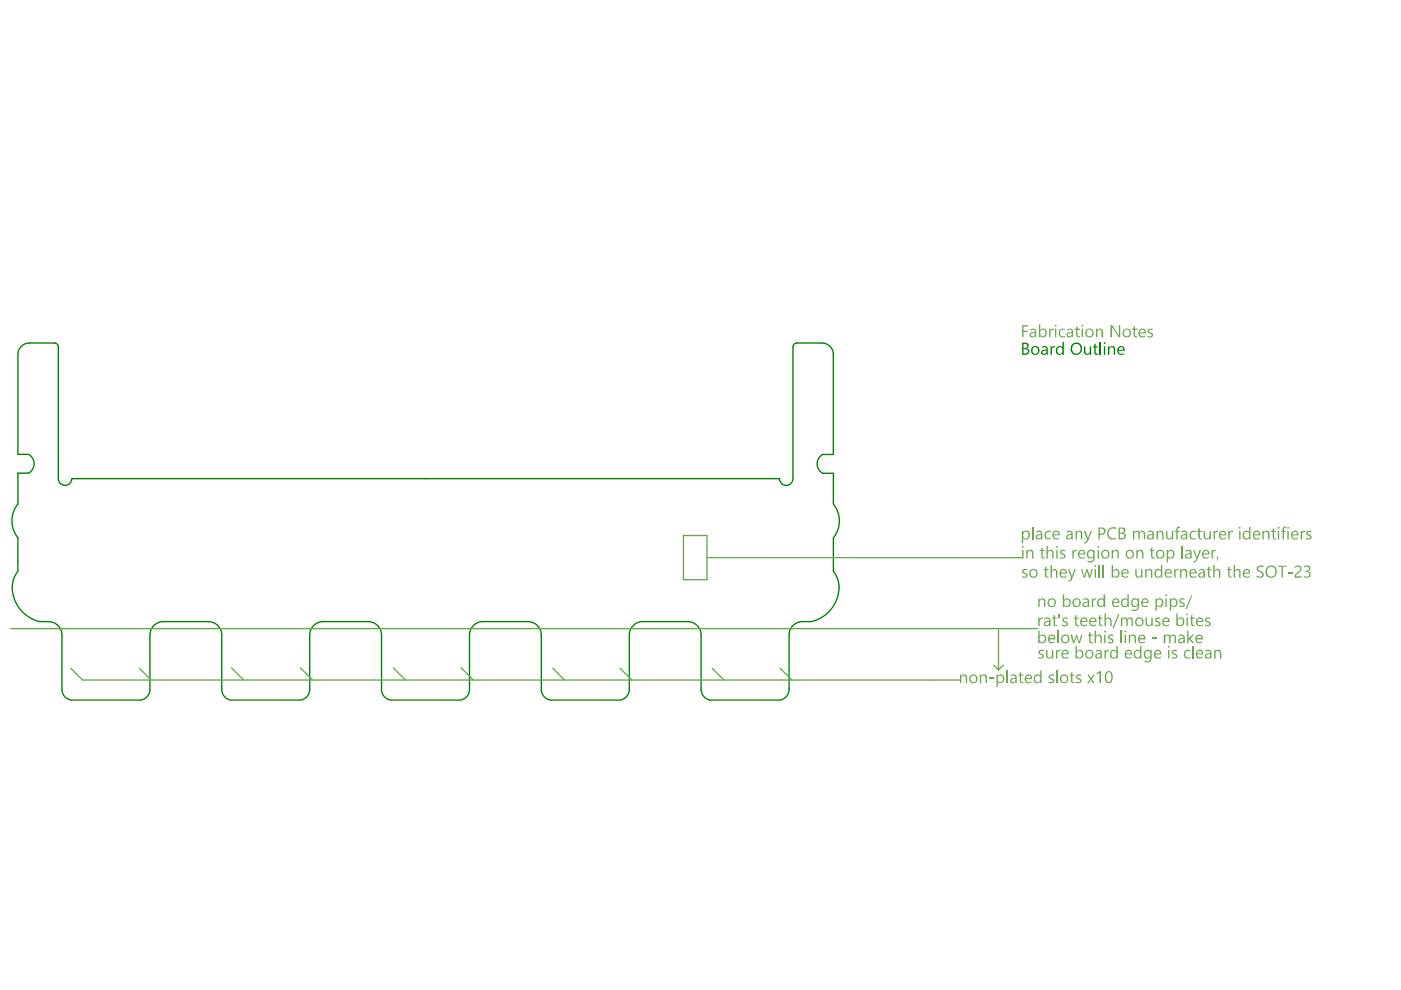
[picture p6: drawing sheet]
<svg xmlns="http://www.w3.org/2000/svg" width="297mm" height="210mm" viewBox="0 0 297 210" stroke-linecap="round" stroke-linejoin="round" font-family="sans-serif">
<g fill="none" stroke="#008000" stroke-width=".29">
<path d="M3.8 75.1v21.2h2.3M6.2 72.7h5.4M12.4 73.6v27.9M168.1 73.6v27.9M168.8 72.7h5.5M176.7 75.2v21.2h-2.3M3.8 114v7.1M6.1 100.3h-2.3v6.5M15.2 101.5h150.1M174.4 100.3h2.3v6.5M176.7 114v7.1M8.3 131.8h2"/>
<path d="M13.1 134.6v11.6M31.8 134.6v11.6M34.6 131.8h9.6M47 134.6v11.6M65.7 134.6v11.6M68.5 131.8h9.5M80.9 134.6v11.6M99.5 134.6v11.6M102.4 131.8h9.5M114.8 134.6v11.6M133.4 134.6v11.6M136.3 131.8h9.5"/>
<path d="M148.6 134.6v11.6M167.3 134.6v11.6M170.2 131.8h1.9M15.4 148.5h14.1M49.3 148.5h14.1M83.2 148.5h14.1M117 148.5h14.1M150.9 148.5h14.1"/>
</g>
<g fill="#008000">
<path d="M222.7 73.4h.3v.4l.2-.4h.5v.3a.45 .45 0 0 0-.6 .1 .45 .45 0 0 0-.1 .5v.9h-.3z"/>
<path d="M229.8 73.4h.3v1a.48 .48 0 0 0 .5 .6 .48 .48 0 0 0 .5-.6v-1h.3v1.8h-.3v-.2a.68 .68 0 0 1-.8 .2 .68 .68 0 0 1-.5-.7z"/>
<path d="M232 72.9h.3v.5h.5v.2h-.5v1.2l.2 .2h.3a.41 .41 0 0 1-.5 .2 .41 .41 0 0 1-.3-.5v-1.1h-.3v-.2h.3z"/>
<path d="M217 72.9v.9h.3a.44 .44 0 0 0 .5-.4 .44 .44 0 0 0-.5-.5zM217 74v1h.4a.49 .49 0 0 0 .6-.6 .49 .49 0 0 0-.7-.4zM216.7 72.6l.7 .1a.59 .59 0 0 1 .7 .5 .59 .59 0 0 1-.4 .7 .7 .7 0 0 1 .5 .8 .7 .7 0 0 1-.8 .5h-.7z"/>
<path d="M219 73.8a.69 .69 0 0 0 .1 1 .69 .69 0 0 0 1-.1 .78 .78 0 0 0-.7-1.1zM218.5 74.3a.95 .95 0 0 1 1.9 0 .95 .95 0 0 1-1.9 0z"/>
<path d="M221.1 74.5a.38 .38 0 0 0 .2 .5 .38 .38 0 0 0 .5-.3l.1-.4zM220.9 73.5a.73 .73 0 0 1 .8-.1 .73 .73 0 0 1 .5 .6v1.2h-.3v-.2a.6 .6 0 0 1-.8 .3 .6 .6 0 0 1-.4-.7 .6 .6 0 0 1 .7-.4l.5-.2a.51 .51 0 0 0-.4-.4 .51 .51 0 0 0-.6 .2z"/>
<path d="M224 73.6a.8 .8 0 0 1 1.3 0v-1.1h.3v2.7h-.3v-.3a.8 .8 0 0 1-1.1 .2 .8 .8 0 0 1-.3-1zM224.3 73.9a.64 .64 0 0 0 0 .8 .64 .64 0 0 0 .8 .1l.2-.6a.55 .55 0 0 0-.4-.6 .55 .55 0 0 0-.6 .3z"/>
<path d="M227.4 73.3v.1a1.1 1.1 0 0 0 .8 1.6 1.02 1.02 0 0 0 .8-1.6 .93 .93 0 0 0-1.6-.1zM227.3 73a1.29 1.29 0 0 1 2.1 .6 1.29 1.29 0 0 1-1.5 1.6l-.3-.1a1.41 1.41 0 0 1-.3-2.1z"/>
</g>
<path d="M233.3 72.5v2.7" fill="none" stroke="#008000" stroke-width=".29"/>
<g fill="#008000">
<path d="M234.9 73.4h.3v.3a.65 .65 0 0 1 .8-.3 .65 .65 0 0 1 .4 .7v1.1h-.3v-1a.48 .48 0 0 0-.4-.6 .48 .48 0 0 0-.5 .6v1h-.3z"/>
<path d="M234 72.8a.2 .2 0 0 1 .4 0 .2 .2 0 0 1-.4 0zM234 73.4h.3v1.8h-.3z"/>
<path d="M237.3 73.8l-.1 .4h1a.49 .49 0 0 0-.3-.6 .49 .49 0 0 0-.6 .2zM237 73.7a.8 .8 0 0 1 1-.3 .8 .8 0 0 1 .5 1h-1.3a.67 .67 0 0 0 .4 .6 .67 .67 0 0 0 .7-.2v.3a.94 .94 0 0 1-1.2-.1 .94 .94 0 0 1-.1-1.2z"/>
</g>
<g fill="none" stroke="#008000" stroke-width=".29">
<path d="M6.2 72.7a2.42 2.42 0 0 0-2.4 2.4M11.5 72.7a.86 .86 0 0 1 .9 .9M169 72.7a.86 .86 0 0 0-.9 .9M174.3 72.7a2.42 2.42 0 0 1 2.4 2.4M6.1 96.3a2.27 2.27 0 0 1 0 4M174.4 96.4a2.27 2.27 0 0 0 0 3.9M3.8 106.8a5.7 5.7 0 0 0 0 7.2M12.4 101.5a1.43 1.43 0 0 0 1.4 1.4 1.43 1.43 0 0 0 1.4-1.4M165.3 101.5a1.43 1.43 0 0 0 1.4 1.4 1.43 1.43 0 0 0 1.4-1.4M176.7 106.8a5.7 5.7 0 0 1 0 7.2M3.8 121.1a6.5 6.5 0 0 0 1.1 8.7 7.6 7.6 0 0 0 3.4 2M10.3 131.8a2.85 2.85 0 0 1 2.8 2.8"/>
<path d="M34.6 131.8a2.85 2.85 0 0 0-2.8 2.8M44.2 131.8a2.85 2.85 0 0 1 2.8 2.8M68.5 131.8a2.85 2.85 0 0 0-2.8 2.8M78 131.8a2.85 2.85 0 0 1 2.9 2.8M102.4 131.8a2.85 2.85 0 0 0-2.9 2.8M111.9 131.8a2.85 2.85 0 0 1 2.9 2.8M136.3 131.8a2.85 2.85 0 0 0-2.9 2.8M145.8 131.8a2.85 2.85 0 0 1 2.8 2.8M170.2 131.8a2.85 2.85 0 0 0-2.9 2.8M176.7 121.1a6.2 6.2 0 0 1-.4 8 7.6 7.6 0 0 1-4.2 2.7M13.1 146.2a2.28 2.28 0 0 0 2.3 2.3M31.8 146.2a2.28 2.28 0 0 1-2.3 2.3"/>
<path d="M47 146.2a2.28 2.28 0 0 0 2.3 2.3M65.7 146.2a2.28 2.28 0 0 1-2.3 2.3M80.9 146.2a2.28 2.28 0 0 0 2.3 2.3M99.5 146.2a2.28 2.28 0 0 1-2.2 2.3M114.8 146.2a2.28 2.28 0 0 0 2.2 2.3M133.4 146.2a2.28 2.28 0 0 1-2.3 2.3M148.6 146.2a2.28 2.28 0 0 0 2.3 2.3M167.3 146.2a2.28 2.28 0 0 1-2.3 2.3"/>
</g>
<g fill="none" stroke="#6aa84f" stroke-width=".29">
<path d="M144.9 113.5h5v9.4h-5zM149.9 118.2h66.8M2.3 133.3h217.7M211.7 133.6v8.4M15 141.7l2.5 2.5h186M15.4 148.5h14.1M29.6 141.7l2.4 2.5M49.1 141.6l2.5 2.5M49.3 148.5h14.1M63.7 141.6l2.5 2.5M83.2 148.5h14.1M83.4 141.6l2.5 2.5"/>
<path d="M97.7 141.5l2.6 2.6M117 148.5h14.1M117.2 141.7l2.5 2.5M131.5 141.7l2.5 2.5M150.9 148.5h14.1M151 141.7l2.5 2.5M165.4 141.7l2.5 2.5M210.7 141l1 1M212.7 141l-1 1"/>
</g>
<path d="M216.6 112.6h.3v.3a.8 .8 0 0 1 1.1-.3 .8 .8 0 0 1 .3 1.1 .76 .76 0 0 1-.5 .7 .76 .76 0 0 1-.9-.3v1.1h-.3zM217.1 112.9l-.2 .8a.58 .58 0 0 0 .8 .4 .58 .58 0 0 0 .3-.8v-.1a.5 .5 0 0 0-.3-.4 .5 .5 0 0 0-.5 .1z" fill="#6aa84f"/>
<path d="M219 111.7v2.7" fill="none" stroke="#6aa84f" stroke-width=".29"/>
<g fill="#6aa84f">
<path d="M221.6 112.9a.9 .9 0 0 1 1.2-.3v.3a.7 .7 0 0 0-1.1 .5 .7 .7 0 0 0 1.1 .6v.3a.98 .98 0 0 1-1.2-.2 .98 .98 0 0 1 0-1.2z"/>
<path d="M228 112.6h.3v.3a.61 .61 0 0 1 .8-.4 .61 .61 0 0 1 .4 .7v1.2h-.3v-1.1a.45 .45 0 0 0-.4-.6 .45 .45 0 0 0-.5 .5v1.2h-.3z"/>
<path d="M229.8 112.6h.3l.5 1.5 .6-1.5h.3l-.8 2.1a.75 .75 0 0 1-.9 .5v-.2l.5-.1 .2-.5z"/>
<path d="M234.9 112.4a1.58 1.58 0 0 1 1.7-.6v.4a1.04 1.04 0 0 0-1.6 .9 1.04 1.04 0 0 0 1.6 .8 .58 .58 0 0 1-.8 .5h-.2a1.39 1.39 0 0 1-.7-2z"/>
<path d="M240.2 112.6h.3v.3a.59 .59 0 0 1 .5-.4 .59 .59 0 0 1 .6 .4 .65 .65 0 0 1 .7-.4 .65 .65 0 0 1 .5 .7v1.2h-.3v-1.1a.45 .45 0 0 0-.4-.6 .45 .45 0 0 0-.5 .5v1.2h-.2v-1.2a.4 .4 0 0 0-.3-.4 .4 .4 0 0 0-.5 .1l-.1 .2v1.3h-.3z"/>
<path d="M245.2 112.6h.3v.3a.65 .65 0 0 1 .8-.4 .65 .65 0 0 1 .4 .7v1.2h-.3v-1.1a.48 .48 0 0 0-.4-.5 .48 .48 0 0 0-.5 .3v1.3h-.3z"/>
<path d="M247.2 112.6h.3v1a.48 .48 0 0 0 .5 .6 .48 .48 0 0 0 .5-.6v-1h.2v1.8h-.2v-.3a.67 .67 0 0 1-.8 .3 .67 .67 0 0 1-.5-.7z"/>
<path d="M249.5 111.9l.3-.3h.4v.3l-.2-.1-.3 .3v.5h.4v.2h-.4v1.6h-.3v-1.6h-.3v-.2h.3z"/>
<path d="M252.4 112.7l.9-.2 .2 .1v.3a.7 .7 0 0 0-1.1 .5 .7 .7 0 0 0 1.1 .6v.3a.95 .95 0 0 1-1.1-.3 .95 .95 0 0 1 0-1.2z"/>
<path d="M254 112.1l.4-.1v.6h.4v.2h-.4v1.3h.4v.3a.63 .63 0 0 1-.8-.5v-1.1h-.3v-.2h.3z"/>
<path d="M255.2 112.6h.3v1a.48 .48 0 0 0 .5 .6 .48 .48 0 0 0 .4-.6v-1h.3v1.8h-.3v-.3a.67 .67 0 0 1-.8 .3 .67 .67 0 0 1-.4-.7z"/>
<path d="M257.3 112.6h.3v.3l.2-.3 .4-.1v.4l-.3-.1-.2 .1-.1 1.5h-.3z"/>
<path d="M260.4 112.6h.3v.3l.3-.3h.4v.3l-.3-.1-.3 .3-.1 1.3h-.3z"/>
<path d="M267.7 112.6h.2v.3a.65 .65 0 0 1 .8-.4 .65 .65 0 0 1 .5 .7v1.2h-.3v-1.1a.48 .48 0 0 0-.4-.5 .48 .48 0 0 0-.6 .3v1.3h-.2z"/>
<path d="M269.8 112.1l.3-.1v.6h.5v.2h-.5v1.3h.5v.3a.54 .54 0 0 1-.8-.5v-1.1h-.3v-.2h.3z"/>
<path d="M272.1 111.8l.6-.2v.3l-.2-.1-.3 .3v.5h.5v.2h-.5v1.6h-.3v-1.6h-.3v-.2h.3z"/>
<path d="M275.8 112.6h.3v.3l.2-.3h.4v.3l-.4-.1-.2 .1v1.5h-.3z"/>
<path d="M276.9 112.8a.92 .92 0 0 1 1.1-.2v.3a.46 .46 0 0 0-.5-.2 .46 .46 0 0 0-.3 .4l.1 .1a.74 .74 0 0 1 .7 1l-.3 .2h-.6l-.2-.1v-.3a.47 .47 0 0 0 .5 .2 .47 .47 0 0 0 .4-.4l-.1-.1a.74 .74 0 0 1-.8-.9z"/>
<path d="M217.6 116.6h.3v.3a.65 .65 0 0 1 .7-.3 .65 .65 0 0 1 .5 .7v1.1h-.3v-1a.48 .48 0 0 0-.5-.6 .48 .48 0 0 0-.4 .6v1h-.3z"/>
<path d="M220.8 116.2l.3-.2v.6h.4v.2h-.4v1.1a.25 .25 0 0 0 .1 .3 .25 .25 0 0 0 .3-.1v.3h-.4l-.3-.3v-1.3h-.4v-.2h.4z"/>
<path d="M221.9 115.8h.3v1.1a.65 .65 0 0 1 .7-.3 .65 .65 0 0 1 .5 .7v1.1h-.3v-1.1a.48 .48 0 0 0-.5-.5 .48 .48 0 0 0-.4 .6v1h-.3z"/>
<path d="M224.8 116.8a.92 .92 0 0 1 1-.2v.3a.37 .37 0 0 0-.5-.1 .37 .37 0 0 0-.2 .5h.1a.77 .77 0 0 1 .6 1l-.9 .1h-.1v-.3h.1a.36 .36 0 0 0 .5 .1 .36 .36 0 0 0 .1-.5 .74 .74 0 0 1-.7-.9z"/>
<path d="M227.4 116.6h.3v.4l.2-.4h.4v.3a.52 .52 0 0 0-.6 .6v.9h-.3z"/>
<path d="M235.7 116.6h.3v.3a.65 .65 0 0 1 .8-.3 .65 .65 0 0 1 .4 .7v1.1h-.3v-1a.48 .48 0 0 0-.4-.6 .48 .48 0 0 0-.5 .6v1h-.3z"/>
<path d="M240.9 116.6h.3v.3a.65 .65 0 0 1 .8-.3 .65 .65 0 0 1 .4 .7v1.1h-.3v-1a.48 .48 0 0 0-.4-.6 .48 .48 0 0 0-.5 .6v1h-.3z"/>
<path d="M244 116.2l.3-.2v.6h.5v.2h-.5v1.1l.2 .3 .3-.1v.3h-.5l-.2-.2-.1-1.4h-.3v-.2h.3z"/>
<path d="M219.9 113.7a.41 .41 0 0 0 .4 .5 .41 .41 0 0 0 .4-.5v-.3zM219.8 112.6a.78 .78 0 0 1 1.2 .5v1.3h-.3v-.3a.6 .6 0 0 1-.7 .4 .6 .6 0 0 1-.4-.7 .6 .6 0 0 1 .6-.5l.5-.1a.49 .49 0 0 0-.4-.5 .49 .49 0 0 0-.5 .3z"/>
<path d="M223.5 112.9l-.1 .4h1a.5 .5 0 0 0-.3-.5 .5 .5 0 0 0-.6 .1zM223.2 112.9a.8 .8 0 0 1 1.1-.4 .8 .8 0 0 1 .4 1h-1.3a.65 .65 0 0 0 .4 .7 .65 .65 0 0 0 .7-.3 .49 .49 0 0 1-.5 .5 .99 .99 0 0 1-.8-1.5z"/>
<path d="M226.4 113.6a.4 .4 0 0 0 .1 .6 .4 .4 0 0 0 .6-.3l.1-.5zM226.2 112.6a.78 .78 0 0 1 1.2 .5v1.3h-.2v-.3a.58 .58 0 0 1-1.1 .1 .58 .58 0 0 1 .5-.9l.6-.1-.2-.4-.3-.1-.5 .3z"/>
<path d="M233.2 112.1v1h.3a.54 .54 0 0 0 .6-.5 .54 .54 0 0 0-.6-.5zM232.9 111.8h.7a.8 .8 0 0 1 .8 .9 .8 .8 0 0 1-.9 .7h-.3v1h-.3z"/>
<path d="M237.4 112.1v.8h.4a.43 .43 0 0 0 .4-.4 .43 .43 0 0 0-.4-.4zM237.4 113.1v1h.5a.48 .48 0 0 0 .5-.5 .48 .48 0 0 0-.6-.5zM237.2 111.8h.7a.6 .6 0 0 1 .7 .5 .6 .6 0 0 1-.4 .7 .69 .69 0 0 1 .6 .8 .69 .69 0 0 1-.8 .6h-.8z"/>
<path d="M243.5 113.7a.38 .38 0 0 0 .3 .5 .38 .38 0 0 0 .5-.3v-.5zM243.4 112.6a.78 .78 0 0 1 1.2 .5v1.3h-.3v-.3a.6 .6 0 0 1-.7 .4 .6 .6 0 0 1-.4-.7 .6 .6 0 0 1 .6-.5l.5-.1a.49 .49 0 0 0-.4-.5 .49 .49 0 0 0-.5 .3z"/>
<path d="M250.6 113.7a.41 .41 0 0 0 .4 .5 .41 .41 0 0 0 .4-.5v-.3zM250.5 112.6a.73 .73 0 0 1 .7-.1 .73 .73 0 0 1 .5 .6v1.3h-.3v-.3a.59 .59 0 0 1-.7 .3 .59 .59 0 0 1-.4-.6 .59 .59 0 0 1 .6-.5l.5-.1a.5 .5 0 0 0-.4-.4 .5 .5 0 0 0-.5 .2z"/>
<path d="M258.8 112.9l-.1 .4h1a.49 .49 0 0 0-.3-.5 .49 .49 0 0 0-.6 .1zM258.6 112.8a.79 .79 0 0 1 1-.2 .79 .79 0 0 1 .4 .9h-1.3a.65 .65 0 0 0 .5 .7 .65 .65 0 0 0 .7-.3v.3a.94 .94 0 0 1-1.2 0 .94 .94 0 0 1-.2-1.2z"/>
<path d="M262.7 111.9a.2 .2 0 0 1 .4 0 .2 .2 0 0 1-.4 0zM262.7 112.6h.3v1.8h-.3z"/>
<path d="M263.6 112.9a.75 .75 0 0 1 1.2-.1v-1.1h.3v2.7h-.3v-.3a.85 .85 0 0 1-1.1 0 .85 .85 0 0 1-.1-1.2zM263.9 112.9v.1a.72 .72 0 0 0-.1 .8 .72 .72 0 0 0 .7 .4l.3-.4v-.6a.5 .5 0 0 0-.3-.4 .5 .5 0 0 0-.5 .1z"/>
<path d="M266 113l-.1 .3h1a.51 .51 0 0 0-.2-.5 .51 .51 0 0 0-.6 .1zM265.8 112.8a.84 .84 0 0 1 1-.2 .84 .84 0 0 1 .4 .9h-1.3a.67 .67 0 0 0 .4 .6 .67 .67 0 0 0 .8-.2l-.1 .3a.93 .93 0 0 1-1.2-.1 .93 .93 0 0 1 0-1.2z"/>
<path d="M270.9 111.9a.2 .2 0 0 1 .4 0 .2 .2 0 0 1-.4 0zM270.9 112.6h.3v1.8h-.3z"/>
<path d="M272.9 111.9a.2 .2 0 0 1 .4 0 .2 .2 0 0 1-.4 0zM272.9 112.6h.3v1.8h-.3z"/>
<path d="M274.1 113l-.1 .3h1a.46 .46 0 0 0-.3-.5 .46 .46 0 0 0-.6 .2zM273.9 112.8a.82 .82 0 0 1 1-.3 .82 .82 0 0 1 .4 1h-1.3a.64 .64 0 0 0 .4 .7 .64 .64 0 0 0 .8-.3l-.1 .3a.91 .91 0 0 1-1.1 0 .91 .91 0 0 1-.2-1.2z"/>
<path d="M216.6 116a.2 .2 0 0 1 .4 0 .2 .2 0 0 1-.4 0zM216.7 116.6h.3v1.8h-.3z"/>
<path d="M223.9 116a.21 .21 0 0 1 .4 0 .21 .21 0 0 1-.4 0zM224 116.6h.3v1.8h-.3z"/>
<path d="M229 117l-.2 .3h1a.48 .48 0 0 0-.3-.5 .48 .48 0 0 0-.5 .2zM228.7 116.9a.8 .8 0 0 1 1-.3 .8 .8 0 0 1 .4 1h-1.3a.67 .67 0 0 0 .5 .6 .67 .67 0 0 0 .7-.2v.3a.96 .96 0 0 1-1.3-.2 .96 .96 0 0 1 0-1.2z"/>
<path d="M230.8 117a.75 .75 0 0 0-.1 .8 .75 .75 0 0 0 .7 .4l.4-.3v-.6a.53 .53 0 0 0-.3-.5 .53 .53 0 0 0-.7 .2zM230.6 116.9a.75 .75 0 0 1 1.2-.1v-.2h.3v1.7a.98 .98 0 0 1-.5 .9 .98 .98 0 0 1-1 0v-.3a.74 .74 0 0 0 .8 .1 .74 .74 0 0 0 .4-.9 .82 .82 0 0 1-1.2 .1 .82 .82 0 0 1 0-1.1z"/>
<path d="M232.6 116a.2 .2 0 0 1 .4 0 .2 .2 0 0 1-.4 0zM232.7 116.6h.3v1.8h-.3z"/>
<path d="M233.9 117a.73 .73 0 0 0 0 .9 .73 .73 0 0 0 .9 .2 .76 .76 0 0 0-.4-1.3zM233.6 116.9l.1-.1a.93 .93 0 0 1 1.4 .1 .93 .93 0 0 1-.3 1.4 .93 .93 0 0 1-1.3-.4v-.6z"/>
<path d="M238.9 117.5a.66 .66 0 0 0 1.3 0 .66 .66 0 0 0-1.3 0zM238.6 117.5a.95 .95 0 0 1 1.9 0 .95 .95 0 0 1-1.9 0z"/>
<path d="M245.5 117.1a.67 .67 0 0 0 0 .9 .67 .67 0 0 0 1-.1 .67 .67 0 0 0-.1-.9 .67 .67 0 0 0-.9 .1zM245.3 116.8a.93 .93 0 0 1 1.3 0 .93 .93 0 0 1-.1 1.4 .93 .93 0 0 1-1.3-.2l-.2-.5z"/>
<path d="M247.4 116.6h.3v.3a.77 .77 0 0 1 1-.2 .77 .77 0 0 1 .3 1 .73 .73 0 0 1-.5 .7 .73 .73 0 0 1-.8-.3v1.1h-.3zM247.7 117v.7a.55 .55 0 0 0 .6 .5 .55 .55 0 0 0 .4-.6 .6 .6 0 0 0-.2-.7 .6 .6 0 0 0-.8 .1z"/>
</g>
<path d="M250.6 115.8v2.6" fill="none" stroke="#6aa84f" stroke-width=".29"/>
<g fill="#6aa84f">
<path d="M252.9 116.6h.3l.6 1.5 .5-1.5h.4l-.9 2.2-.6 .5-.2-.1v-.2h.3l.4-.6z"/>
<path d="M256.9 116.6h.2v.4l.3-.4h.4v.3l-.3-.1-.3 .3-.1 1.3h-.2z"/>
<path d="M258.1 118h.3l-.3 .9h-.2z"/>
<path d="M216.7 120.9a.92 .92 0 0 1 1.1-.2v.3l-.3-.1a.33 .33 0 0 0-.5 .2 .33 .33 0 0 0 .4 .4 .56 .56 0 0 1 .4 .7 .56 .56 0 0 1-.8 .3l-.3-.1 .1-.3a.38 .38 0 0 0 .5 .2 .38 .38 0 0 0 .1-.5l-.1-.1a.57 .57 0 0 1-.6-.8z"/>
<path d="M221.6 120.2l.3-.1v.6h.4v.2h-.4v1a.27 .27 0 0 0 .1 .3 .27 .27 0 0 0 .3 0v.3h-.4l-.3-.3v-1.3h-.3v-.2h.3z"/>
<path d="M222.7 119.8h.3v1.2a.61 .61 0 0 1 .8-.4 .61 .61 0 0 1 .4 .7v1.2h-.3v-1.1a.45 .45 0 0 0-.5-.5 .45 .45 0 0 0-.4 .6v1h-.3z"/>
<path d="M226.4 120.7h.3l.5 1.5 .6-1.5h.3l-.8 2.1a.63 .63 0 0 1-.8 .5v-.2l.4-.2 .2-.4z"/>
<path d="M229.2 120.7h.3l.4 1.5 .4-1.5h.3l.4 1.5 .4-1.5h.3l-.5 1.8h-.4l-.3-1.5-.5 1.5h-.2z"/>
<path d="M251.6 117.7a.24 .24 0 0 0-.1 .3 .24 .24 0 0 0 .2 .1l.4 .1 .3-.3v-.4zM251.4 116.7a.78 .78 0 0 1 1.3 .5v1.2h-.3v-.3a.59 .59 0 0 1-1.1 .2 .59 .59 0 0 1 .5-1h.6a.51 .51 0 0 0-.4-.5 .51 .51 0 0 0-.6 .3z"/>
<path d="M255.3 117l-.2 .3h1a.49 .49 0 0 0-.3-.5 .49 .49 0 0 0-.5 .2zM255 116.9a.81 .81 0 0 1 1-.3 .81 .81 0 0 1 .4 1h-1.3a.65 .65 0 0 0 .4 .6 .65 .65 0 0 0 .8-.2 .49 .49 0 0 1-.6 .4 .98 .98 0 0 1-.7-1.5z"/>
<path d="M218.5 121.5a.65 .65 0 0 0 1.3 0 .65 .65 0 0 0-1.3 0zM218.2 121.5a.93 .93 0 0 1 1.8 0 .93 .93 0 0 1-1.8 0z"/>
<path d="M225.1 121l-.1 .4h.9a.48 .48 0 0 0-.3-.5 .48 .48 0 0 0-.5 .1zM224.9 120.8a.8 .8 0 0 1 .9-.1 .8 .8 0 0 1 .4 .9h-1.2a.61 .61 0 0 0 .4 .6 .61 .61 0 0 0 .7-.2l-.1 .4a.94 .94 0 0 1-1.2-.3 .94 .94 0 0 1 .1-1.2z"/>
<path d="M232 120a.2 .2 0 0 1 .4 0 .2 .2 0 0 1-.4 0zM232.1 120.7h.3v1.8h-.3z"/>
</g>
<path d="M233.1 119.8v2.7M234 119.8v2.7" fill="none" stroke="#6aa84f" stroke-width=".29"/>
<g fill="#6aa84f">
<path d="M240.7 120.7h.3v1a.48 .48 0 0 0 .5 .6 .48 .48 0 0 0 .4-.6v-1h.3v1.8h-.3v-.3a.67 .67 0 0 1-.8 .3 .67 .67 0 0 1-.4-.7z"/>
<path d="M242.8 120.7h.3v.3a.66 .66 0 0 1 .8-.4 .66 .66 0 0 1 .4 .8v1.1h-.3v-1a.48 .48 0 0 0-.4-.6 .48 .48 0 0 0-.5 .6v1h-.3z"/>
<path d="M249 120.7h.3v.3l.2-.3h.4v.3l-.4-.1-.2 .3v1.3h-.3z"/>
<path d="M250.2 120.7h.3v.3a.66 .66 0 0 1 .8-.4 .66 .66 0 0 1 .4 .8v1.1h-.3v-1a.48 .48 0 0 0-.4-.6 .48 .48 0 0 0-.5 .6v1h-.3z"/>
<path d="M256.1 120.2l.3-.1v.6h.5v.2h-.5v1a.27 .27 0 0 0 .1 .3 .27 .27 0 0 0 .4 0v.3h-.5l-.3-.3v-1.3h-.3v-.2h.3z"/>
<path d="M257.2 119.8h.3l.1 1.2a.61 .61 0 0 1 .7-.4 .61 .61 0 0 1 .4 .7v1.2h-.2v-1.1a.48 .48 0 0 0-.6-.5 .48 .48 0 0 0-.4 .6v1h-.3z"/>
<path d="M260.4 120.2l.3-.1v.6h.4v.2h-.4v1a.27 .27 0 0 0 .1 .3 .27 .27 0 0 0 .3 0v.3h-.4l-.3-.3v-1.3h-.3v-.2h.3z"/>
<path d="M261.6 119.8h.3v1.2a.61 .61 0 0 1 .7-.4 .61 .61 0 0 1 .4 .7v1.2h-.3v-1.1a.45 .45 0 0 0-.5-.5 .45 .45 0 0 0-.3 .6v1h-.3z"/>
<path d="M266.5 120.2l.1-.1a1.28 1.28 0 0 1 1.3-.1v.3a.69 .69 0 0 0-1.2 .3l.5 .4a.73 .73 0 0 1 .7 .7 .73 .73 0 0 1-.6 .8l-.8-.1-.1-.4a.74 .74 0 0 0 1.3-.2l-.3-.3-.4-.2a.7 .7 0 0 1-.5-1.1z"/>
<path d="M271 120h1.7v.2h-.7v2.3h-.3v-2.3h-.7z"/>
<path d="M273 121.3h1v.2h-1z"/>
<path d="M274.5 120.1h.1a.78 .78 0 0 1 1.2 0 .78 .78 0 0 1-.2 1.2l-.8 .6v.3h1.2v.3h-1.5a1.5 1.5 0 0 1 .9-1.4 .56 .56 0 0 0 .1-.9 .56 .56 0 0 0-.9 .2z"/>
<path d="M276.5 120a.79 .79 0 0 1 .9-.1 .79 .79 0 0 1 .4 .8l-.1 .2-.4 .2a.74 .74 0 0 1 .5 1 .74 .74 0 0 1-1 .4l-.4-.1v-.4a.65 .65 0 0 0 .8 .2 .65 .65 0 0 0 .4-.7l-.3-.2h-.6v-.3h.2a.48 .48 0 0 0 .6-.5 .48 .48 0 0 0-.8-.3l-.2 .1z"/>
<path d="M220.1 126.9h.3v.3a.66 .66 0 0 1 .8-.3 .66 .66 0 0 1 .4 .7v1.1h-.2v-1a.48 .48 0 0 0-.5-.6 .48 .48 0 0 0-.5 .6v1h-.3z"/>
<path d="M231.5 126.9h.3v.4l.2-.4h.4v.3l-.3-.1-.3 .3v1.3h-.3z"/>
<path d="M250 127.2l.6-.4 .5 .1v.3l-.3-.1a.33 .33 0 0 0-.5 .2 .33 .33 0 0 0 .5 .4 .56 .56 0 0 1 .4 .8 .56 .56 0 0 1-.9 .2l-.3-.1v-.3l.2 .1a.36 .36 0 0 0 .5 .1 .36 .36 0 0 0 .1-.5h-.1a.76 .76 0 0 1-.7-.8z"/>
<path d="M252.6 126.2h.2l-1.2 2.9h-.2z"/>
<path d="M220.1 130.9h.3v.4l.3-.4h.4v.3h-.3l-.3 .3-.1 1.3h-.3z"/>
<path d="M223.4 130.5l.3-.1v.5h.4v.3h-.4v1.3h.4v.3h-.5l-.2-.3v-1.3h-.4v-.3h.4z"/>
<path d="M224.5 130.2h.3v.8h-.3z"/>
<path d="M225.3 131.2a.92 .92 0 0 1 1.1-.3v.3h-.2a.34 .34 0 0 0-.5 0 .34 .34 0 0 0 0 .5 .6 .6 0 0 1 .7 .3 .6 .6 0 0 1-.3 .8l-.9-.1v-.3l.3 .1a.33 .33 0 0 0 .5 0 .33 .33 0 0 0 0-.5 .67 .67 0 0 1-.7-.8z"/>
<path d="M227.9 130.5l.3-.1v.5h.5v.3h-.5v1l.2 .3h.3v.3h-.5l-.2-.3-.1-1.3h-.2v-.3h.2z"/>
<path d="M233 130.5l.3-.1v.5h.4v.3h-.4v1a.25 .25 0 0 0 .1 .3 .25 .25 0 0 0 .3 0v.3h-.5l-.2-.3v-1.3h-.3v-.3h.3z"/>
<path d="M234.2 130.1h.3v1.1a.67 .67 0 0 1 .7-.2 .67 .67 0 0 1 .5 .6v1.2h-.3l-.1-1.1a.45 .45 0 0 0-.4-.5 .45 .45 0 0 0-.4 .5v1.1h-.3z"/>
<path d="M237.1 130.2h.3l-1.3 3h-.3z"/>
<path d="M237.7 130.9h.2v.3a.59 .59 0 0 1 .6-.3 .59 .59 0 0 1 .5 .3 .61 .61 0 0 1 .8-.3 .61 .61 0 0 1 .4 .7v1.2h-.3v-1.1a.43 .43 0 0 0-.4-.5 .43 .43 0 0 0-.4 .5v1.1h-.3v-1.1a.45 .45 0 0 0-.5-.5 .45 .45 0 0 0-.4 .5v1.1h-.2z"/>
<path d="M242.9 130.9h.3v1.1a.48 .48 0 0 0 .4 .5 .48 .48 0 0 0 .5-.5v-1.1h.3v1.9h-.3v-.3a.67 .67 0 0 1-.8 .2 .67 .67 0 0 1-.4-.7z"/>
<path d="M244.9 131.2a.92 .92 0 0 1 1.1-.3v.3h-.2a.34 .34 0 0 0-.5 0 .34 .34 0 0 0 0 .5 .6 .6 0 0 1 .7 .3 .6 .6 0 0 1-.2 .8l-1-.1v-.3l.3 .1a.33 .33 0 0 0 .5 0 .33 .33 0 0 0 0-.5 .67 .67 0 0 1-.7-.8z"/>
<path d="M252.5 130.5l.3-.1v.5h.5v.3h-.5v1l.1 .3h.4v.3h-.5l-.2-.3-.1-1.3h-.3v-.3h.3z"/>
<path d="M255.5 131.2a1.01 1.01 0 0 1 1.1-.3v.3h-.4a.28 .28 0 0 0-.4 .2 .28 .28 0 0 0 .3 .3 .59 .59 0 0 1 .5 .7 .59 .59 0 0 1-.8 .4l-.3-.1v-.3l.3 .1a.35 .35 0 0 0 .6-.1 .35 .35 0 0 0-.5-.4l-.3-.3z"/>
<path d="M236.1 121l-.1 .8a.59 .59 0 0 0 .8 .4 .59 .59 0 0 0 .3-.9l-.3-.4zM235.7 119.8h.3v1.2a.8 .8 0 0 1 1.1-.2 .8 .8 0 0 1 .2 1.1 .73 .73 0 0 1-.6 .6 .73 .73 0 0 1-.7-.3v.3h-.3z"/>
<path d="M238.2 121l-.2 .4h1a.5 .5 0 0 0-.3-.5 .5 .5 0 0 0-.5 .1zM237.9 121a.82 .82 0 0 1 1-.3 .82 .82 0 0 1 .4 .9h-1.3a.65 .65 0 0 0 .4 .7 .65 .65 0 0 0 .8-.3v.3a.95 .95 0 0 1-1.3-.1 .95 .95 0 0 1 0-1.2z"/>
<path d="M244.9 121a.75 .75 0 0 1 1.2-.1v-1.1h.3v2.7h-.3v-.3a.8 .8 0 0 1-1.1 .2 .8 .8 0 0 1-.2-1.1zM245.1 121.1a.67 .67 0 0 0 0 .9 .67 .67 0 0 0 1 0v-.6a.55 .55 0 0 0-.4-.5 .55 .55 0 0 0-.6 .2z"/>
<path d="M247.3 121.1l-.1 .3h1a.46 .46 0 0 0-.3-.5 .46 .46 0 0 0-.6 .2zM247.1 120.8a.79 .79 0 0 1 1-.1 .79 .79 0 0 1 .4 .9h-1.3a.65 .65 0 0 0 .4 .7 .65 .65 0 0 0 .8-.3v.3l-.2 .1a.92 .92 0 0 1-1.2-.3 .92 .92 0 0 1 .1-1.2z"/>
<path d="M252.5 121.1l-.1 .3h1.1a.5 .5 0 0 0-.4-.5 .5 .5 0 0 0-.6 .2zM252.2 121a.82 .82 0 0 1 1-.3 .82 .82 0 0 1 .5 .9h-1.3a.65 .65 0 0 0 .5 .7 .65 .65 0 0 0 .7-.3v.3a.96 .96 0 0 1-1.2 0 .96 .96 0 0 1-.2-1.3z"/>
<path d="M254.4 121.7a.42 .42 0 0 0 .3 .6 .42 .42 0 0 0 .5-.5v-.3zM254.2 120.8a.74 .74 0 0 1 .8-.2 .74 .74 0 0 1 .5 .7v1.2h-.3v-.3a.59 .59 0 0 1-1 .1 .59 .59 0 0 1 .4-.9l.6-.1a.47 .47 0 0 0-.3-.5 .47 .47 0 0 0-.6 .2l-.1 .1z"/>
<path d="M263.9 121l-.1 .4h1a.48 .48 0 0 0-.3-.5 .48 .48 0 0 0-.6 .1zM263.7 120.8a.8 .8 0 0 1 1-.1 .8 .8 0 0 1 .3 .9h-1.2a.61 .61 0 0 0 .4 .6 .61 .61 0 0 0 .7-.2l-.1 .4a.94 .94 0 0 1-1.2-.3 .94 .94 0 0 1 .1-1.2z"/>
<path d="M268.8 120.5a1.05 1.05 0 0 0 0 1.3 1.05 1.05 0 0 0 1.1 .4l.1-.1a1.06 1.06 0 0 0 .4-1.2 1.06 1.06 0 0 0-1.1-.7zM268.7 120.2a1.28 1.28 0 0 1 2 .7 1.28 1.28 0 0 1-1.5 1.6 1.36 1.36 0 0 1-.6-2.2z"/>
<path d="M222.5 127.3a.72 .72 0 0 0 0 .9 .72 .72 0 0 0 1 .1 .75 .75 0 0 0 .1-.8 .75 .75 0 0 0-.9-.4zM222.2 127.2l.2-.2a.92 .92 0 0 1 1.4 .4 .92 .92 0 0 1-.6 1.3 .92 .92 0 0 1-1.1-.9z"/>
<path d="M225.7 127.3l-.1 .7a.59 .59 0 0 0 .8 .4 .59 .59 0 0 0 .3-.9 .57 .57 0 0 0-.4-.4 .57 .57 0 0 0-.6 .2zM225.3 126h.3v1.2a.85 .85 0 0 1 1.2-.1 .85 .85 0 0 1 .1 1.2 .75 .75 0 0 1-1.3 .1v.3h-.3z"/>
<path d="M227.8 127.3a.71 .71 0 0 0-.1 .9 .71 .71 0 0 0 .9 .2 .8 .8 0 0 0-.2-1.3zM227.3 127.8a.95 .95 0 0 1 1.9 0 .95 .95 0 0 1-1.9 0z"/>
<path d="M229.8 128a.41 .41 0 0 0 .4 .5 .41 .41 0 0 0 .4-.5v-.2zM229.7 127a.8 .8 0 0 1 1.2 .5v1.2h-.3v-.3a.57 .57 0 0 1-.9 .3 .57 .57 0 0 1 .1-.9l.8-.3a.51 .51 0 0 0-.4-.4 .51 .51 0 0 0-.5 .2z"/>
<path d="M232.7 127.2a.85 .85 0 0 1 1.3-.1v-1.1h.3v2.7h-.3v-.3a.78 .78 0 0 1-1 .2 .78 .78 0 0 1-.4-.8zM233 127.3a.75 .75 0 0 0-.1 .8 .75 .75 0 0 0 .8 .4l.3-.4v-.5a.53 .53 0 0 0-.4-.5 .53 .53 0 0 0-.6 .2z"/>
<path d="M236.1 127.3v.3h.9a.46 .46 0 0 0-.3-.5 .46 .46 0 0 0-.6 .2zM235.8 127.3a.82 .82 0 0 1 1.1-.4 .82 .82 0 0 1 .5 .9h-1.3a.64 .64 0 0 0 .4 .7 .64 .64 0 0 0 .7-.2v.3a.96 .96 0 0 1-1.2-.1 .96 .96 0 0 1-.2-1.2z"/>
<path d="M237.8 127.2a.75 .75 0 0 1 1.2-.1v-1.1h.3v2.7h-.3v-.3a.85 .85 0 0 1-1.1 .1 .85 .85 0 0 1-.2-1.2zM238.1 127.3a.75 .75 0 0 0 .4 1.2l.5-.2v-.7a.54 .54 0 0 0-.3-.5 .54 .54 0 0 0-.6 .2z"/>
<path d="M240.2 127.3a.72 .72 0 0 0-.1 .8 .72 .72 0 0 0 .7 .4l.3-.3 .1-.6a.54 .54 0 0 0-.4-.5 .54 .54 0 0 0-.6 .2zM240 127a.79 .79 0 0 1 1.2 .1v-.2h.3v1.7a1.05 1.05 0 0 1-1.6 .8v-.3a.76 .76 0 0 0 .9 .1 .76 .76 0 0 0 .3-.8 .79 .79 0 0 1-1 .2 .79 .79 0 0 1-.3-1.1z"/>
<path d="M242.4 127.3l-.2 .3h1a.49 .49 0 0 0-.3-.5 .49 .49 0 0 0-.5 .2zM242.1 127.2a.81 .81 0 0 1 1-.3 .81 .81 0 0 1 .4 .9h-1.3a.67 .67 0 0 0 .5 .6 .67 .67 0 0 0 .7-.1v.3a.96 .96 0 0 1-1.2-.2 .96 .96 0 0 1-.1-1.2z"/>
<path d="M245 126.9h.3v.3a.85 .85 0 0 1 1.1-.1 .85 .85 0 0 1 .2 1.2 .77 .77 0 0 1-1.3 .1v1.1h-.3zM245.3 127.3v.7a.57 .57 0 0 0 .7 .5 .57 .57 0 0 0 .4-.8 .55 .55 0 0 0-.4-.6 .55 .55 0 0 0-.7 .2z"/>
<path d="M247.1 126.2a.2 .2 0 0 1 .4 0 .2 .2 0 0 1-.4 0zM247.1 126.9h.3v1.8h-.3z"/>
<path d="M248 126.9h.3v.3a.77 .77 0 0 1 1-.2 .77 .77 0 0 1 .3 1 .73 .73 0 0 1-.5 .7 .73 .73 0 0 1-.8-.3v1.1h-.3zM248.4 127.3l-.1 .7a.56 .56 0 0 0 .7 .5 .56 .56 0 0 0 .4-.7 .57 .57 0 0 0-.3-.6 .57 .57 0 0 0-.7 .1z"/>
<path d="M221.6 132.1a.44 .44 0 0 0 .4 .4 .44 .44 0 0 0 .4-.5v-.2l-.5 .1zM221.4 131.1a.79 .79 0 0 1 1.3 .5v1.2h-.3v-.3a.57 .57 0 0 1-.9 .2 .57 .57 0 0 1 .2-1l.7-.1a.56 .56 0 0 0-.4-.5 .56 .56 0 0 0-.6 .3z"/>
<path d="M229.4 131.4l-.1 .3h1a.46 .46 0 0 0-.3-.6 .46 .46 0 0 0-.6 .3zM229.3 131.1a.79 .79 0 0 1 .9-.1 .79 .79 0 0 1 .4 .9h-1.3a.63 .63 0 0 0 .4 .7 .63 .63 0 0 0 .8-.3l-.1 .3a.91 .91 0 0 1-1.2-.1 .91 .91 0 0 1-.1-1.1z"/>
<path d="M231.3 131.4l-.1 .3h1a.46 .46 0 0 0-.4-.5 .46 .46 0 0 0-.5 .2zM231 131.3a.82 .82 0 0 1 1-.4 .82 .82 0 0 1 .5 1h-1.3a.64 .64 0 0 0 .4 .7 .64 .64 0 0 0 .8-.3 .58 .58 0 0 1-.9 .5 1.08 1.08 0 0 1-.5-1.5z"/>
<path d="M240.9 131.8a.67 .67 0 0 0 1.3 0 .67 .67 0 0 0-1.3 0zM240.6 131.8a.95 .95 0 0 1 1.9 0 .95 .95 0 0 1-1.9 0z"/>
<path d="M246.8 131.4l-.1 .3h1a.46 .46 0 0 0-.4-.5 .46 .46 0 0 0-.5 .2zM246.5 131.3a.82 .82 0 0 1 1-.4 .82 .82 0 0 1 .5 1h-1.3a.63 .63 0 0 0 .4 .7 .63 .63 0 0 0 .8-.3l-.1 .3a.94 .94 0 0 1-1.2-.1 .94 .94 0 0 1-.1-1.2z"/>
<path d="M249.8 131.3l-.1 .7a.57 .57 0 0 0 .7 .5 .57 .57 0 0 0 .4-.8 .53 .53 0 0 0-.3-.5 .53 .53 0 0 0-.7 .1zM249.4 130.1h.3v1.1a.84 .84 0 0 1 1.1-.1 .84 .84 0 0 1 .3 1.1 .79 .79 0 0 1-.6 .5 .79 .79 0 0 1-.8-.2v.3h-.3z"/>
<path d="M251.5 130.2a.2 .2 0 0 1 .4 0 .2 .2 0 0 1-.4 0zM251.6 130.9h.3v1.9h-.3z"/>
<path d="M254 131.4l-.1 .3h.9a.46 .46 0 0 0-.3-.6 .46 .46 0 0 0-.5 .3zM253.8 131.1a.79 .79 0 0 1 1-.1 .79 .79 0 0 1 .3 .9h-1.2a.63 .63 0 0 0 .4 .7 .63 .63 0 0 0 .7-.3v.3a.9 .9 0 0 1-1.2 0 .9 .9 0 0 1-.1-1.2z"/>
<path d="M220.6 134.9l-.2 .7a.57 .57 0 0 0 .7 .6 .57 .57 0 0 0 .4-.8 .53 .53 0 0 0-.3-.6 .53 .53 0 0 0-.6 .1zM220.1 133.7h.3l.1 1.2a.77 .77 0 0 1 1-.3 .77 .77 0 0 1 .3 1 .76 .76 0 0 1-.5 .8 .76 .76 0 0 1-.9-.3v.3h-.3z"/>
<path d="M222.5 135.1l-.1 .2h1.1a.49 .49 0 0 0-.4-.5 .49 .49 0 0 0-.6 .3zM222.4 134.8a.74 .74 0 0 1 .9-.2 .74 .74 0 0 1 .4 .8v.2h-1.3a.63 .63 0 0 0 .5 .6 .63 .63 0 0 0 .7-.3v.3a.93 .93 0 0 1-1.2-.1 .93 .93 0 0 1 0-1.2z"/>
</g>
<path d="M224.3 133.7v2.7" fill="none" stroke="#6aa84f" stroke-width=".29"/>
<g fill="#6aa84f">
<path d="M226.9 134.6h.4l.4 1.5 .5-1.5h.2l.4 1.5 .5-1.5h.2l-.5 1.8h-.3l-.5-1.5-.4 1.5h-.3z"/>
<path d="M230.9 134.1l.3-.1v.6h.5v.2h-.5v1.1a.29 .29 0 0 0 .2 .3 .29 .29 0 0 0 .3-.1v.3h-.3l-.3-.1-.2-.3v-1.2h-.3v-.2h.3z"/>
<path d="M232.1 133.7h.3v1.2a.67 .67 0 0 1 .8-.3 .67 .67 0 0 1 .4 .7v1.1h-.3v-1a.48 .48 0 0 0-.5-.6 .48 .48 0 0 0-.4 .6v1h-.3z"/>
<path d="M235 134.8l.2-.2 .6-.1 .3 .1v.3a.43 .43 0 0 0-.6-.2 .43 .43 0 0 0-.2 .5 .77 .77 0 0 1 .8 1h-.1a.79 .79 0 0 1-1.1 .1v-.3l.4 .2a.35 .35 0 0 0 .5-.3 .35 .35 0 0 0-.5-.3 .62 .62 0 0 1-.3-.8z"/>
<path d="M225.3 135a.67 .67 0 0 0 .1 1 .67 .67 0 0 0 1-.1 .67 .67 0 0 0-.1-1 .67 .67 0 0 0-1 .1zM225.1 134.9a.92 .92 0 0 1 1.3-.2 .92 .92 0 0 1 .2 1.2 .92 .92 0 0 1-1.2 .4 .97 .97 0 0 1-.3-1.4z"/>
<path d="M234.1 133.9a.2 .2 0 0 1 .4 0 .2 .2 0 0 1-.4 0zM234.1 134.6h.3v1.8h-.3z"/>
</g>
<path d="M237.7 133.7v2.7" fill="none" stroke="#6aa84f" stroke-width=".29"/>
<g fill="#6aa84f">
<path d="M239.3 134.6h.3l.1 .3a.62 .62 0 0 1 .8-.4 .62 .62 0 0 1 .3 .8v1.1h-.2v-1a.48 .48 0 0 0-.5-.6 .48 .48 0 0 0-.5 .6v1h-.3z"/>
<path d="M244.3 135.2h.9v.3h-.9z"/>
<path d="M246.7 134.6h.4v.3a.57 .57 0 0 1 .5-.4 .57 .57 0 0 1 .6 .4 .62 .62 0 0 1 .7-.4 .62 .62 0 0 1 .4 .8v1.1h-.3v-1a.45 .45 0 0 0-.4-.6 .45 .45 0 0 0-.4 .6v1h-.3v-1.1a.42 .42 0 0 0-.5-.5 .42 .42 0 0 0-.3 .6v1h-.4z"/>
<path d="M251.7 133.7h.3v1.7l.8-.8h.4l-.8 .8 .8 1h-.3l-.9-.9v.9h-.3z"/>
<path d="M220.2 138h.1a.85 .85 0 0 1 1-.2v.3a.46 .46 0 0 0-.5-.1 .46 .46 0 0 0-.3 .4l.1 .1a.69 .69 0 0 1 .6 1l-.2 .1h-.7h-.2v-.3h.2a.39 .39 0 0 0 .5 .2 .39 .39 0 0 0 .2-.5l-.1-.1a.88 .88 0 0 1-.8-.6z"/>
<path d="M221.8 137.8h.3v1a.48 .48 0 0 0 .5 .6 .48 .48 0 0 0 .4-.6v-1h.3v1.8h-.3v-.3a.68 .68 0 0 1-.8 .3 .68 .68 0 0 1-.4-.7z"/>
<path d="M223.9 137.8h.3v.4l.2-.4 .4-.1v.4a.47 .47 0 0 0-.5 .1 .47 .47 0 0 0-.1 .5v.9h-.3z"/>
<path d="M234.2 137.8h.3v.4l.2-.4 .4-.1v.4l-.3-.1-.3 .4v1.2h-.3z"/>
<path d="M248.5 138l.4-.3 .6 .1v.3l-.2-.1a.34 .34 0 0 0-.6 .3 .33 .33 0 0 0 .5 .3 .56 .56 0 0 1 .4 .8 .56 .56 0 0 1-.9 .2h-.2v-.3a.47 .47 0 0 0 .5 .2 .47 .47 0 0 0 .3-.5l-.1-.1a.68 .68 0 0 1-.7-.9z"/>
<path d="M251.1 138.1l.2-.1a.86 .86 0 0 1 1.1-.2l-.1 .3a.69 .69 0 0 0-1 .7 .69 .69 0 0 0 1.1 .5v.3a.96 .96 0 0 1-1.3-.3 .96 .96 0 0 1 0-1.2z"/>
<path d="M238.4 133.9a.2 .2 0 0 1 .4 0 .2 .2 0 0 1-.4 0zM238.5 134.6h.2v1.8h-.2z"/>
<path d="M241.6 135v.3h1a.51 .51 0 0 0-.4-.5 .51 .51 0 0 0-.6 .2zM241.5 134.8h.1a.75 .75 0 0 1 .8-.2 .75 .75 0 0 1 .5 .8v.2h-1.3a.63 .63 0 0 0 .4 .6 .63 .63 0 0 0 .7-.3 .54 .54 0 0 1-.7 .5 .92 .92 0 0 1-.5-1.5z"/>
<path d="M250 135.7a.44 .44 0 0 0 .5 .5 .44 .44 0 0 0 .4-.6v-.2zM249.9 134.7a.79 .79 0 0 1 1.3 .5v1.2h-.3v-.3a.59 .59 0 0 1-1 .1 .59 .59 0 0 1 .4-.9l.6-.1a.56 .56 0 0 0-.4-.4 .56 .56 0 0 0-.6 .2z"/>
<path d="M253.8 135l-.1 .3h1a.46 .46 0 0 0-.3-.5 .46 .46 0 0 0-.6 .2zM253.5 134.9a.82 .82 0 0 1 1-.3 .82 .82 0 0 1 .5 .8v.2h-1.3a.63 .63 0 0 0 .5 .6 .63 .63 0 0 0 .7-.3l-.1 .3a.94 .94 0 0 1-1.2-.1 .94 .94 0 0 1-.1-1.2z"/>
<path d="M225.4 138.3l-.1 .2h1a.46 .46 0 0 0-.3-.5 .46 .46 0 0 0-.6 .3zM225.3 138a.78 .78 0 0 1 .9-.2 .78 .78 0 0 1 .4 1h-1.3a.65 .65 0 0 0 .5 .6 .65 .65 0 0 0 .7-.2l-.1 .3a.93 .93 0 0 1-1.2-.2 .93 .93 0 0 1 0-1.2z"/>
<path d="M228.5 138.2l-.2 .7a.58 .58 0 0 0 .8 .5 .58 .58 0 0 0 .3-.9 .53 .53 0 0 0-.3-.5 .53 .53 0 0 0-.6 .2zM228 137h.3v1.1a.8 .8 0 0 1 1.1-.2 .8 .8 0 0 1 .3 1 .76 .76 0 0 1-.5 .7 .76 .76 0 0 1-.9-.3v.3h-.3z"/>
<path d="M230.3 138.7a.65 .65 0 0 0 1.3 0 .65 .65 0 0 0-1.3 0zM230.2 138.1l.1-.1a.93 .93 0 0 1 1.4 .1 .93 .93 0 0 1-.3 1.4 .93 .93 0 0 1-1.3-.4l-.1-.6z"/>
<path d="M232.5 138.9a.41 .41 0 0 0 .4 .5 .41 .41 0 0 0 .4-.5v-.2zM232.4 137.9a.74 .74 0 0 1 .7-.1 .74 .74 0 0 1 .5 .6v1.2h-.3v-.3a.6 .6 0 0 1-.7 .4 .6 .6 0 0 1-.4-.7 .6 .6 0 0 1 .6-.5h.5a.5 .5 0 0 0-.4-.5 .5 .5 0 0 0-.5 .3z"/>
<path d="M235.6 138a.79 .79 0 0 1 1.1 0v-1h.3v2.6h-.3v-.3a.85 .85 0 0 1-1.2 .1 .85 .85 0 0 1-.1-1.1zM235.7 138.3a.68 .68 0 0 0 0 .8 .68 .68 0 0 0 .7 .2 .87 .87 0 0 0 0-1.3h-.4z"/>
<path d="M238.8 138.3l-.1 .2h1.1a.5 .5 0 0 0-.4-.5 .5 .5 0 0 0-.6 .3zM238.6 138.1a.8 .8 0 0 1 1-.3 .8 .8 0 0 1 .4 1h-1.3a.67 .67 0 0 0 .5 .6 .67 .67 0 0 0 .7-.2v.3a.95 .95 0 0 1-1.3-.1 .95 .95 0 0 1 0-1.3z"/>
<path d="M240.5 138.1a.73 .73 0 0 1 1.2-.1v-1h.3v2.6h-.3v-.3a.85 .85 0 0 1-1.2 .1 .85 .85 0 0 1 0-1.2zM240.8 138.2a.75 .75 0 0 0-.1 .8 .75 .75 0 0 0 .7 .4l.3-.4v-.5a.53 .53 0 0 0-.3-.5 .53 .53 0 0 0-.6 .2z"/>
<path d="M242.9 138.3a.76 .76 0 0 0 .6 1.1l.3-.3 .1-.6a.55 .55 0 0 0-.4-.5 .55 .55 0 0 0-.6 .3zM242.7 138a.79 .79 0 0 1 1.2 0v-.2h.3v1.7a1.01 1.01 0 0 1-1.5 .9v-.3a.72 .72 0 0 0 .8 0 .72 .72 0 0 0 .3-.8 .79 .79 0 0 1-1 .2 .79 .79 0 0 1-.3-1z"/>
<path d="M245 138.2v.3h.9a.49 .49 0 0 0-.3-.5 .49 .49 0 0 0-.6 .2zM244.9 138a.78 .78 0 0 1 1-.2 .78 .78 0 0 1 .3 1h-1.2a.65 .65 0 0 0 .4 .6 .65 .65 0 0 0 .7-.2v.3a.93 .93 0 0 1-1.3-.2 .93 .93 0 0 1 .1-1.3z"/>
<path d="M247.6 137.1a.2 .2 0 0 1 .4 0 .2 .2 0 0 1-.4 0zM247.7 137.8h.2v1.8h-.2z"/>
</g>
<path d="M252.9 137v2.6" fill="none" stroke="#6aa84f" stroke-width=".29"/>
<g fill="#6aa84f">
<path d="M257.4 137.8h.3v.3a.65 .65 0 0 1 .8-.3 .65 .65 0 0 1 .5 .7v1.1h-.3v-1a.53 .53 0 0 0-.7-.6l-.3 .3v1.3h-.3z"/>
<path d="M203.5 143h.3v.3a.66 .66 0 0 1 .8-.3 .66 .66 0 0 1 .5 .8v1h-.3v-1a.48 .48 0 0 0-.5-.6 .48 .48 0 0 0-.5 .6v1h-.3z"/>
<path d="M207.7 143h.3v.3a.66 .66 0 0 1 .8-.3 .66 .66 0 0 1 .5 .8v1h-.3v-1a.48 .48 0 0 0-.5-.6 .48 .48 0 0 0-.5 .6v1h-.3z"/>
<path d="M209.8 143.7h.9v.3h-.9z"/>
<path d="M254 138.2l-.2 .3h1a.49 .49 0 0 0-.3-.5 .49 .49 0 0 0-.5 .2zM253.7 138.1a.8 .8 0 0 1 1-.3 .8 .8 0 0 1 .4 1h-1.3a.65 .65 0 0 0 .4 .6 .65 .65 0 0 0 .8-.2 .49 .49 0 0 1-.6 .4 .89 .89 0 0 1-.8-.5 .89 .89 0 0 1 .1-.9z"/>
<path d="M255.8 138.9a.41 .41 0 0 0 .4 .5 .41 .41 0 0 0 .4-.5v-.2zM255.6 137.9a.74 .74 0 0 1 .8-.1 .74 .74 0 0 1 .5 .6v1.2h-.3v-.3a.6 .6 0 0 1-.7 .4 .6 .6 0 0 1-.5-.7 .6 .6 0 0 1 .7-.5h.5a.51 .51 0 0 0-.4-.5 .51 .51 0 0 0-.6 .3z"/>
<path d="M205.9 143.4a.71 .71 0 0 0-.1 .9 .71 .71 0 0 0 .9 .2 .87 .87 0 0 0-.1-1.3zM205.6 143.3h.1a.92 .92 0 0 1 1.4 0 .92 .92 0 0 1-.2 1.4 .92 .92 0 0 1-1.3-.4l-.1-.6z"/>
<path d="M211.3 143h.3v.3a.77 .77 0 0 1 1-.2 .77 .77 0 0 1 .3 1 .72 .72 0 0 1-.5 .7 .72 .72 0 0 1-.8-.3v1.1h-.3zM211.6 143.5v.6a.56 .56 0 0 0 .6 .5 .56 .56 0 0 0 .5-.7 .57 .57 0 0 0-.4-.6 .57 .57 0 0 0-.7 .2z"/>
</g>
<path d="M213.5 142.2v2.6" fill="none" stroke="#6aa84f" stroke-width=".29"/>
<g fill="#6aa84f">
<path d="M216.2 142.6l.3-.2v.6h.5v.2h-.5v1.1a.29 .29 0 0 0 .2 .3 .29 .29 0 0 0 .3-.1v.3h-.5l-.2-.2-.1-1.4h-.3v-.2h.3z"/>
<path d="M222.4 143.2l.5-.2h.6v.3l-.3-.1a.35 .35 0 0 0-.6 .2 .35 .35 0 0 0 .4 .4 .56 .56 0 0 1 .4 .8 .56 .56 0 0 1-.8 .2h-.3v-.3l.4 .1a.35 .35 0 0 0 .5-.2 .35 .35 0 0 0-.5-.4 .51 .51 0 0 1-.3-.8z"/>
<path d="M214.5 144.1a.41 .41 0 0 0 .3 .5 .41 .41 0 0 0 .5-.4v-.3zM214.3 143.1a.74 .74 0 0 1 .8-.1 .74 .74 0 0 1 .5 .7v1.1h-.3v-.3a.64 .64 0 0 1-.7 .3 .64 .64 0 0 1-.5-.5l.4-.5 .8-.1a.49 .49 0 0 0-.4-.5 .49 .49 0 0 0-.6 .3z"/>
<path d="M217.6 143.5l-.1 .3h1a.49 .49 0 0 0-.3-.6 .49 .49 0 0 0-.6 .3zM217.4 143.3a.8 .8 0 0 1 1-.3 .8 .8 0 0 1 .4 1h-1.3a.64 .64 0 0 0 .4 .6 .64 .64 0 0 0 .8-.2v.3a.93 .93 0 0 1-1.3-.1 .93 .93 0 0 1 0-1.2z"/>
<path d="M219.4 143.2a.78 .78 0 0 1 1.2 0v-1h.2v2.6h-.2v-.3a.82 .82 0 0 1-1.1 .2 .82 .82 0 0 1-.3-1zM219.5 143.5a.72 .72 0 0 0 0 .7 .72 .72 0 0 0 .6 .4l.4-.3 .1-.5a.55 .55 0 0 0-.4-.6 .55 .55 0 0 0-.7 .3z"/>
</g>
<path d="M224.1 142.2v2.6" fill="none" stroke="#6aa84f" stroke-width=".29"/>
<g fill="#6aa84f">
<path d="M227.1 142.6l.3-.2v.6h.4v.2h-.4v1.3h.4v.3h-.5l-.2-.2v-1.4h-.3v-.2h.3z"/>
<path d="M228.2 143.2l.5-.2h.6v.3l-.4-.1a.33 .33 0 0 0-.5 .3 .33 .33 0 0 0 .4 .3 .55 .55 0 0 1 .4 .7 .55 .55 0 0 1-.7 .3h-.4v-.3l.4 .1a.35 .35 0 0 0 .5-.2 .35 .35 0 0 0-.5-.4l-.4-.3z"/>
<path d="M230.6 143h.2l.5 .8 .5-.8h.3l-.6 1 .6 .8h-.4l-.4-.7-.5 .7h-.3l.6-.8z"/>
<path d="M232.5 142.7l1-.5v2.6h-.4v-2.1l-.5 .3z"/>
<path d="M216.7 68.9h1.2v.3h-.9v.9h.9v.3h-.9v1.1h-.3z"/>
<path d="M222.4 69.7h.3v.4l.2-.4h.5v.3h-.5l-.2 .2v1.3h-.3z"/>
<path d="M224.6 70l.1-.1a1.01 1.01 0 0 1 1.1-.2v.3a.69 .69 0 0 0-1 .5 .69 .69 0 0 0 .6 .8l.4-.1v.2a.91 .91 0 0 1-1.2-.2 .91 .91 0 0 1 0-1.2z"/>
<path d="M228.2 69.2h.3v.5h.5v.3h-.5v1l.2 .3h.3l-.1 .3-.5-.1-.2-.4v-1.1h-.3v-.3h.3z"/>
<path d="M232.4 69.7h.3v.3a.65 .65 0 0 1 .7-.3 .65 .65 0 0 1 .5 .7v1.1h-.4v-1a.45 .45 0 0 0-.4-.6 .45 .45 0 0 0-.4 .6v1h-.3z"/>
<path d="M235.4 68.9h.4l1.4 2.2v-2.2h.3v2.6h-.3l-1.4-2.2v2.2h-.4z"/>
<path d="M240.3 69.2h.3v.5h.5v.3h-.5v1l.2 .3h.3v.3l-.5-.1-.3-.4v-1.1h-.3v-.3h.3z"/>
<path d="M243.3 70a.86 .86 0 0 1 1.1-.3v.3a.41 .41 0 0 0-.5-.1 .41 .41 0 0 0-.2 .5h.1a.65 .65 0 0 1 .6 .9 .86 .86 0 0 1-1.1 .2v-.4a.46 .46 0 0 0 .5 .3 .46 .46 0 0 0 .4-.5l-.2-.1a.74 .74 0 0 1-.7-.8z"/>
<path d="M225.1 143.5a.69 .69 0 0 0 .1 .9 .69 .69 0 0 0 .9 0 .71 .71 0 0 0 .1-.8 .71 .71 0 0 0-.8-.4zM224.7 143.9a.97 .97 0 0 1 1.9 0 .97 .97 0 0 1-1.9 0z"/>
<path d="M234.7 142.7l-.1 .5a1.25 1.25 0 0 0 .4 1.4 1.05 1.05 0 0 0 .6-1.3v-.1a.51 .51 0 0 0-.2-.5 .51 .51 0 0 0-.6 0zM234.5 142.6a.84 .84 0 0 1 1-.2 .84 .84 0 0 1 .4 .9v.6a.91 .91 0 0 1-1.1 .9l-.3-.2-.2-.5v-1z"/>
<path d="M218.6 70.8a.42 .42 0 0 0 .4 .5 .42 .42 0 0 0 .4-.5v-.2zM218.5 69.8a.73 .73 0 0 1 .7-.1 .73 .73 0 0 1 .5 .6v1.2h-.3v-.2a.57 .57 0 0 1-1 0 .57 .57 0 0 1 .5-.8l.5-.1a.51 .51 0 0 0-.4-.5 .51 .51 0 0 0-.5 .2z"/>
<path d="M220.6 70.2v.6a.58 .58 0 0 0 .7 .4 .58 .58 0 0 0 .3-.8 .56 .56 0 0 0-.4-.5 .56 .56 0 0 0-.6 .3zM220.3 68.8h.3v1.2a.78 .78 0 0 1 1.1-.2 .78 .78 0 0 1 .2 1.1 .75 .75 0 0 1-.6 .6 .75 .75 0 0 1-.7-.2v.2h-.3z"/>
<path d="M223.6 69.1a.2 .2 0 0 1 .4 0 .2 .2 0 0 1-.4 0zM223.7 69.7h.3v1.8h-.3z"/>
<path d="M226.4 70.8a.42 .42 0 0 0 .5 .5 .42 .42 0 0 0 .3-.5v-.2zM226.3 69.8a.73 .73 0 0 1 .8-.1 .73 .73 0 0 1 .4 .6v1.2h-.3v-.2a.57 .57 0 0 1-1 0 .57 .57 0 0 1 .5-.8l.5-.1a.46 .46 0 0 0-.3-.5 .46 .46 0 0 0-.5 .2z"/>
<path d="M229.3 69.1a.2 .2 0 0 1 .4 0 .2 .2 0 0 1-.4 0zM229.3 69.7h.3v1.8h-.3z"/>
<path d="M230.5 70.1a.73 .73 0 0 0-.1 .9 .73 .73 0 0 0 .9 .3 .71 .71 0 0 0 .2-1 .71 .71 0 0 0-.9-.3zM230 70.6a.95 .95 0 0 1 1.9 0 .95 .95 0 0 1-1.9 0z"/>
<path d="M238.4 70.2a.66 .66 0 0 0 .1 .9 .66 .66 0 0 0 1-.2 .65 .65 0 0 0-.1-.8 .65 .65 0 0 0-.9-.1zM237.9 70.6a.95 .95 0 0 1 1.9 0 .95 .95 0 0 1-1.9 0z"/>
<path d="M241.7 70.2l-.1 .3h1.1a.49 .49 0 0 0-.4-.6 .49 .49 0 0 0-.6 .3zM241.5 70a.8 .8 0 0 1 1-.3 .8 .8 0 0 1 .4 1h-1.3a.65 .65 0 0 0 .5 .6 .65 .65 0 0 0 .7-.2v.3a.96 .96 0 0 1-1.2-.1 .96 .96 0 0 1-.1-1.3z"/>
</g>
</svg>
